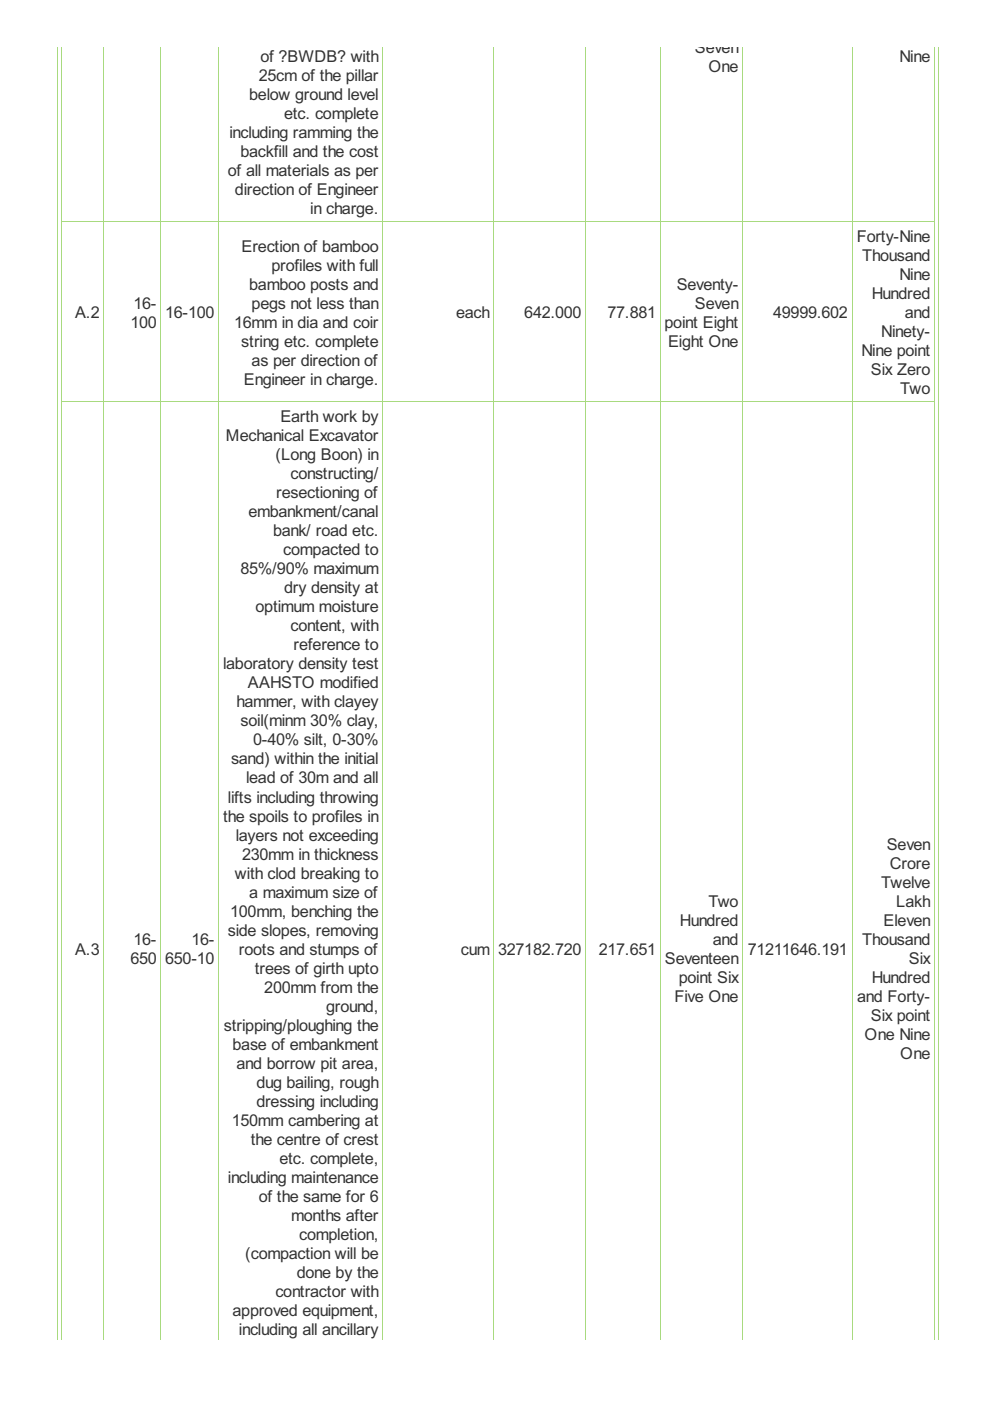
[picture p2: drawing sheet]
<svg xmlns="http://www.w3.org/2000/svg" width="210mm" height="297mm" viewBox="0 0 210 297" stroke-linecap="round" stroke-linejoin="round" font-family="sans-serif">
<defs><g id="words">
<g font-size="3.9" fill="#333">
<text x="147.4" y="11.2">Seven</text>
<text x="54.9" y="17.2">25cm of the pillar</text>
<text x="55.2" y="13.2">of ?BWDB? with</text>
<text x="150.2" y="15.2">One</text>
<text x="190.7" y="13.2">Nine</text>
<text x="52.8" y="21.3">below ground level</text>
<text x="48.6" y="29.3">including ramming the</text>
<text x="60.2" y="25.3">etc. complete</text>
<text x="51" y="33.4">backfill and the cost</text>
<text x="48.3" y="37.4">of all materials as per</text>
<text x="49.8" y="41.4">direction of Engineer</text>
<text x="65.8" y="45.5">in charge.</text>
<text x="51.2" y="53.3">Erection of bamboo</text>
<text x="181.6" y="51.3">Forty-Nine</text>
<text x="57.6" y="57.4">profiles with full</text>
<text x="182.8" y="55.4">Thousand</text>
<text x="190.7" y="59.4">Nine</text>
<text x="28.3" y="65.4">16-</text>
<text x="52.8" y="61.4">bamboo posts and</text>
<text x="53.3" y="65.4">pegs not less than</text>
<text x="143.5" y="61.4">Seventy-</text>
<text x="147.4" y="65.4">Seven</text>
<text x="184.8" y="63.4">Hundred</text>
<text x="15.9" y="67.5">A.2</text>
<text x="27.6" y="69.5">100</text>
<text x="35" y="67.5">16-100</text>
<text x="49.7" y="69.5">16mm in dia and coir</text>
<text x="96.7" y="67.5">each</text>
<text x="111.2" y="67.5">642.000</text>
<text x="128.8" y="67.5">77.881</text>
<text x="140.9" y="69.5">point Eight</text>
<text x="163.9" y="67.5">49999.602</text>
<text x="186.8" y="71.5">Ninety-</text>
<text x="191.8" y="67.5">and</text>
<text x="51.2" y="73.5">string etc. complete</text>
<text x="53.3" y="77.6">as per direction of</text>
<text x="141.6" y="73.5">Eight One</text>
<text x="182.6" y="75.5">Nine point</text>
<text x="51.7" y="81.6">Engineer in charge.</text>
<text x="184.7" y="79.6">Six Zero</text>
<text x="190.9" y="83.6">Two</text>
<text x="59.5" y="89.5">Earth work by</text>
<text x="47.9" y="93.5">Mechanical Excavator</text>
<text x="58.4" y="97.5">(Long Boon) in</text>
<text x="61.6" y="101.6">constructing/</text>
<text x="58.6" y="105.6">resectioning of</text>
<text x="52.7" y="109.6">embankment/canal</text>
<text x="57.9" y="113.7">bank/ road etc.</text>
<text x="60.1" y="117.7">compacted to</text>
<text x="51" y="121.7">85%/90% maximum</text>
<text x="60.2" y="125.8">dry density at</text>
<text x="54.2" y="129.8">optimum moisture</text>
<text x="61.6" y="133.8">content, with</text>
<text x="62.3" y="137.9">reference to</text>
<text x="47.3" y="141.9">laboratory density test</text>
<text x="50.2" y="150">hammer, with clayey</text>
<text x="52.6" y="145.9">AAHSTO modified</text>
<text x="51" y="154">soil(minm 30% clay,</text>
<text x="53.7" y="158.1">0-40% silt, 0-30%</text>
<text x="49" y="162.1">sand) within the initial</text>
<text x="52.2" y="166.1">lead of 30m and all</text>
<text x="48.3" y="170.2">lifts including throwing</text>
<text x="47.3" y="174.2">the spoils to profiles in</text>
<text x="50" y="178.2">layers not exceeding</text>
<text x="51.3" y="182.3">230mm in thickness</text>
<text x="188" y="180.2">Seven</text>
<text x="188.7" y="184.3">Crore</text>
<text x="49.8" y="186.3">with clod breaking to</text>
<text x="52.8" y="190.3">a maximum size of</text>
<text x="186.8" y="188.3">Twelve</text>
<text x="48.8" y="194.4">100mm, benching the</text>
<text x="144.2" y="196.4">Hundred</text>
<text x="150.2" y="192.3">Two</text>
<text x="187.4" y="196.4">Eleven</text>
<text x="190" y="192.3">Lakh</text>
<text x="15.9" y="202.4">A.3</text>
<text x="28.3" y="200.4">16-</text>
<text x="40.6" y="200.4">16-</text>
<text x="48.3" y="198.4">side slopes, removing</text>
<text x="50.7" y="202.4">roots and stumps of</text>
<text x="97.7" y="202.4">cum</text>
<text x="105.6" y="202.4">327182.720</text>
<text x="127" y="202.4">217.651</text>
<text x="151.2" y="200.4">and</text>
<text x="158.6" y="202.4">71211646.191</text>
<text x="182.8" y="200.4">Thousand</text>
<text x="27.6" y="204.4">650</text>
<text x="35" y="204.4">650-10</text>
<text x="54" y="206.5">trees of girth upto</text>
<text x="141" y="204.4">Seventeen</text>
<text x="143.9" y="208.5">point Six</text>
<text x="184.8" y="208.5">Hundred</text>
<text x="192.7" y="204.4">Six</text>
<text x="56" y="210.5">200mm from the</text>
<text x="69.1" y="214.5">ground,</text>
<text x="143" y="212.5">Five One</text>
<text x="181.7" y="212.5">and Forty-</text>
<text x="47.5" y="218.6">stripping/ploughing the</text>
<text x="183.3" y="220.6">One Nine</text>
<text x="184.7" y="216.5">Six point</text>
<text x="49.3" y="222.6">base of embankment</text>
<text x="50.2" y="226.6">and borrow pit area,</text>
<text x="190.9" y="224.6">One</text>
<text x="54.4" y="230.7">dug bailing, rough</text>
<text x="49.1" y="238.7">150mm cambering at</text>
<text x="54.4" y="234.7">dressing including</text>
<text x="53.2" y="242.8">the centre of crest</text>
<text x="48.3" y="250.8">including maintenance</text>
<text x="59.2" y="246.8">etc. complete,</text>
<text x="54.9" y="254.9">of the same for 6</text>
<text x="61.8" y="258.9">months after</text>
<text x="63.4" y="262.9">completion,</text>
<text x="52" y="267">(compaction will be</text>
<text x="58.4" y="275">contractor with</text>
<text x="62.9" y="271">done by the</text>
<text x="49.3" y="279.1">approved equipment,</text>
<text x="50.7" y="283.1">including all ancillary</text>
</g>
</g></defs>
<g fill="none" stroke="#a8da7f" stroke-width=".21">
<path d="M12.1 9.9v274.1M13.1 9.9v274.1M22 9.9v274.1M34.1 9.9v274.1M46.4 9.9v274.1M81.2 9.9v274.1M104.7 9.9v274.1M124.2 9.9v274.1M140 9.9v274.1M157.5 9.9v274.1M180.7 9.9v274.1M198.1 9.9v274.1"/>
<path d="M199 9.9v274.1M13 47h185.2M13 85.2h185.2"/>
</g>
<use href="#words"/>
</svg>
